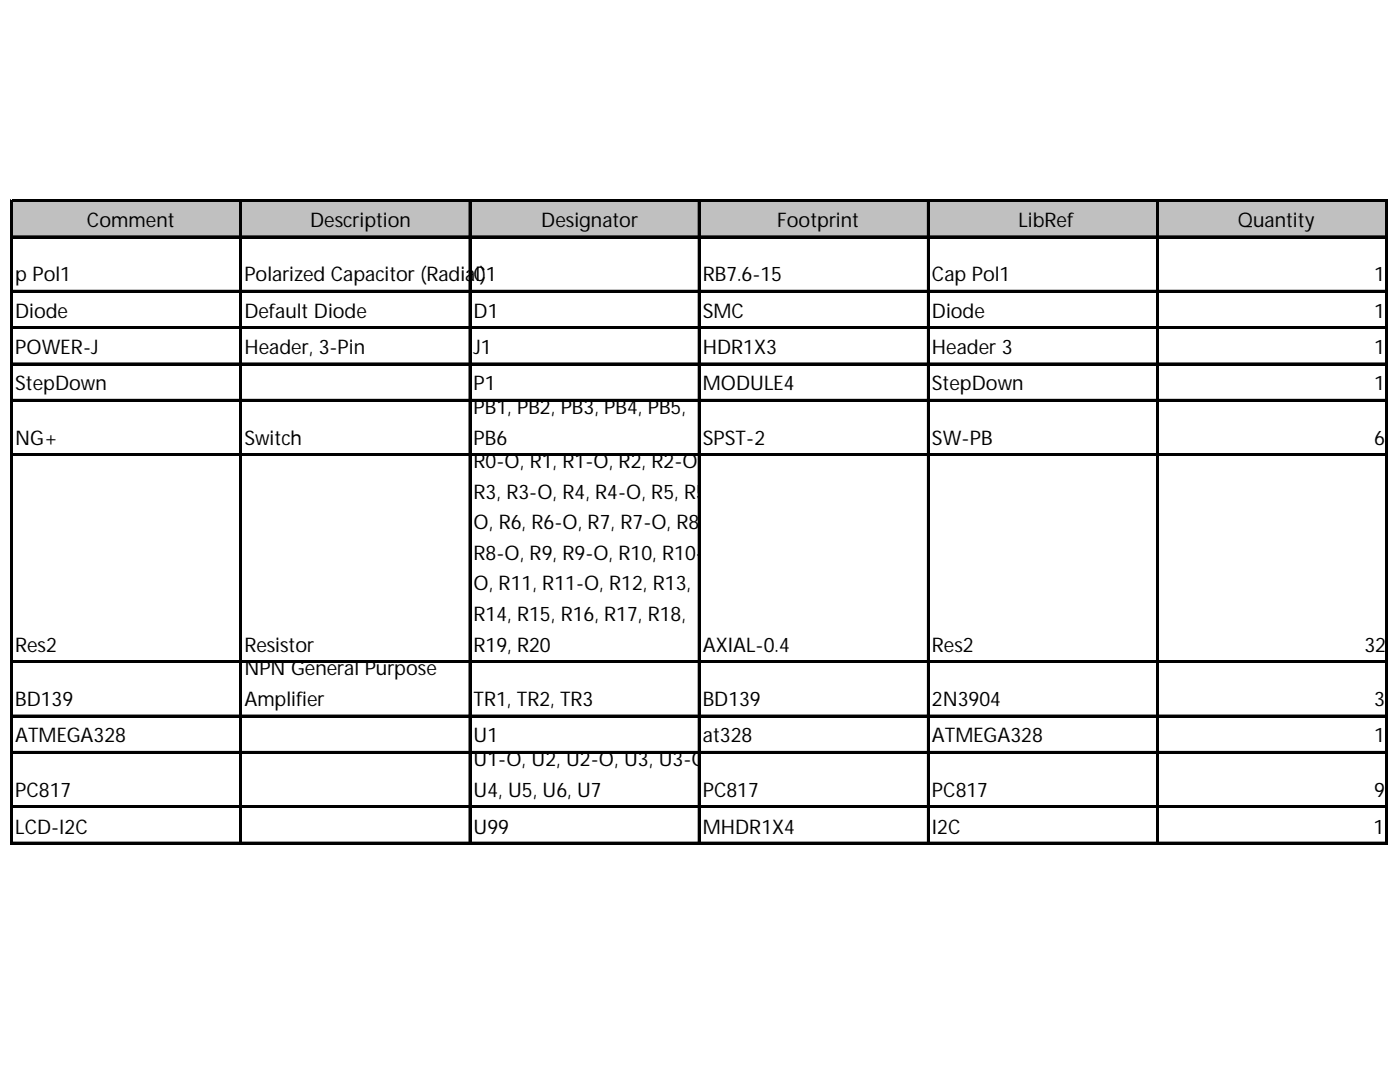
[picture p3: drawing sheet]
<svg xmlns="http://www.w3.org/2000/svg" width="279mm" height="216mm" viewBox="0 0 279 216" stroke-linecap="round" stroke-linejoin="round" font-family="sans-serif">
<defs><g id="words">
<g font-size="4">
<text x="17.4" y="45.3">Comment</text>
<text x="61.9" y="45.3">Description</text>
<text x="108" y="45.3">Designator</text>
<text x="155.1" y="45.3">Footprint</text>
<text x="203.2" y="45.3">LibRef</text>
<text x="247" y="45.3">Quantity</text>
<text x="3" y="56.1">p Pol1</text>
<text x="48.8" y="56.1">Polarized Capacitor (Radial)</text>
<text x="94.5" y="56.1">C1</text>
<text x="140.3" y="56.1">RB7.6-15</text>
<text x="186" y="56.1">Cap Pol1</text>
<text x="274.2" y="56.1">1</text>
<text x="3" y="63.4">Diode</text>
<text x="48.8" y="63.4">Default Diode</text>
<text x="94.5" y="63.4">D1</text>
<text x="140.3" y="63.4">SMC</text>
<text x="186" y="63.4">Diode</text>
<text x="274.2" y="63.4">1</text>
<text x="3" y="70.6">POWER-J</text>
<text x="48.8" y="70.6">Header, 3-Pin</text>
<text x="94.5" y="70.6">J1</text>
<text x="140.3" y="70.6">HDR1X3</text>
<text x="186" y="70.6">Header 3</text>
<text x="274.2" y="70.6">1</text>
<text x="3" y="77.9">StepDown</text>
<text x="94.5" y="77.9">P1</text>
<text x="140.3" y="77.9">MODULE4</text>
<text x="186" y="77.9">StepDown</text>
<text x="274.2" y="77.9">1</text>
<text x="94.5" y="82.6">PB1, PB2, PB3, PB4, PB5,</text>
<text x="3" y="88.7">NG+</text>
<text x="48.8" y="88.7">Switch</text>
<text x="94.5" y="88.7">PB6</text>
<text x="140.3" y="88.7">SPST-2</text>
<text x="186" y="88.7">SW-PB</text>
<text x="274.2" y="88.7">6</text>
<text x="94.5" y="93.4">R0-O, R1, R1-O, R2, R2-O,</text>
<text x="94.5" y="99.5">R3, R3-O, R4, R4-O, R5, R5-</text>
<text x="94.5" y="105.6">O, R6, R6-O, R7, R7-O, R8,</text>
<text x="94.5" y="111.7">R8-O, R9, R9-O, R10, R10-</text>
<text x="94.5" y="117.8">O, R11, R11-O, R12, R13,</text>
<text x="94.5" y="123.9">R14, R15, R16, R17, R18,</text>
<text x="3" y="130">Res2</text>
<text x="48.8" y="130">Resistor</text>
<text x="94.5" y="130">R19, R20</text>
<text x="140.3" y="130">AXIAL-0.4</text>
<text x="186" y="130">Res2</text>
<text x="272.3" y="130">32</text>
<text x="48.8" y="134.8">NPN General Purpose</text>
<text x="3" y="140.9">BD139</text>
<text x="48.8" y="140.9">Amplifier</text>
<text x="94.5" y="140.9">TR1, TR2, TR3</text>
<text x="140.3" y="140.9">BD139</text>
<text x="186" y="140.9">2N3904</text>
<text x="274.2" y="140.9">3</text>
<text x="3" y="148.1">ATMEGA328</text>
<text x="94.5" y="148.1">U1</text>
<text x="140.3" y="148.1">at328</text>
<text x="186" y="148.1">ATMEGA328</text>
<text x="274.2" y="148.1">1</text>
<text x="94.5" y="152.9">U1-O, U2, U2-O, U3, U3-O,</text>
<text x="3" y="159">PC817</text>
<text x="94.5" y="159">U4, U5, U6, U7</text>
<text x="140.3" y="159">PC817</text>
<text x="186" y="159">PC817</text>
<text x="274.2" y="159">9</text>
<text x="3" y="166.5">LCD-I2C</text>
<text x="94.5" y="166.5">U99</text>
<text x="140.3" y="166.5">MHDR1X4</text>
<text x="186" y="166.5">I2C</text>
<text x="274.1" y="166.5">1</text>
</g>
</g></defs>
<path d="M2.5 40.2h274.3v7.2h-274.3z" fill="#c0c0c0"/>
<g fill="none" stroke="#000" stroke-width=".2">
<path d="M2.1 39.8v128.7M2.5 39.8h274.5M2.5 47.1h274.5M2.5 57.9h274.5M47.9 40.3v128.2M93.6 40.3v128.2M139.3 40.3v128.2M185.1 40.3v128.2M230.8 40.3v128.2M276.6 40.3v128.2M2.5 65.2h274.5M2.5 72.4h274.5"/>
<path d="M2.5 79.7h274.5M2.5 90.5h274.5M2.5 131.8h274.5M2.5 142.7h274.5M2.5 149.9h274.5M2.5 160.8h274.5M2.5 168h274.5"/>
</g>
<path d="M2.3 39.8v128.7M48.1 40.3v128.2M93.8 40.3v128.2M139.6 40.3v128.2M185.3 40.3v128.2M231 40.3v128.2M276.8 40.3v128.2" fill="none" stroke="#000" stroke-width=".43"/>
<path d="M2.5 39.8h274.5v.5h-274.5zM2.5 47.1h274.5v.4h-274.5zM2.5 57.9h274.5v.5h-274.5zM2.5 65.2h274.5v.5h-274.5zM2.5 72.4h274.5v.5h-274.5zM2.5 79.7h274.5v.5h-274.5zM2.5 90.5h274.5v.5h-274.5zM2.5 131.8h274.5v.5h-274.5zM2.5 142.7h274.5v.5h-274.5zM2.5 149.9h274.5v.5h-274.5zM2.5 160.8h274.5v.5h-274.5zM2.5 168h274.5v.5h-274.5z" fill="#000"/>
<use href="#words"/>
</svg>
